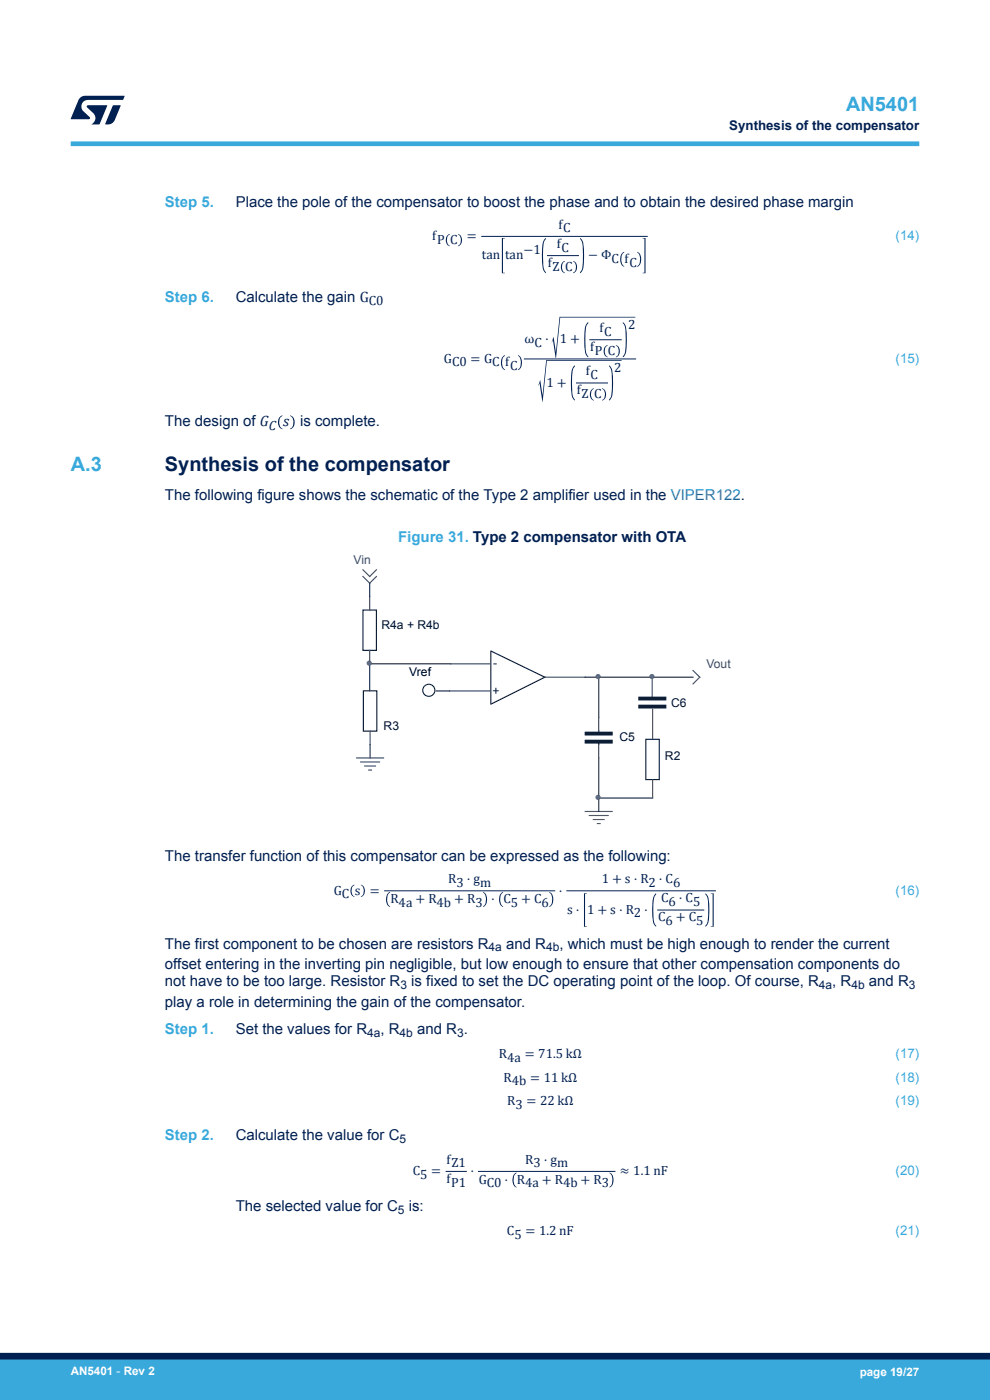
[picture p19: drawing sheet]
<svg xmlns="http://www.w3.org/2000/svg" width="210mm" height="297mm" viewBox="0 0 210 297" stroke-linecap="round" stroke-linejoin="round" font-family="sans-serif">
<defs><g id="words">
<g font-size="4.2" fill="#39a9dc">
<text x="179.5" y="23.5">AN5401</text>
<text x="15" y="100">A.3</text>
</g>
<text font-size="4.2" fill="#002052" x="35" y="100">Synthesis of the compensator</text>
<g font-size="3.2" fill="#39a9dc">
<text x="35" y="43.8">Step 5.</text>
<text x="35" y="64">Step 6.</text>
<text x="84.4" y="114.9">Figure 31. Type 2 compensator with OTA</text>
<text x="35" y="219.3">Step 1.</text>
<text x="35" y="241.7">Step 2.</text>
</g>
<g font-size="3.2" fill="#002052">
<text x="50" y="43.8">Place the pole of the compensator to boost the phase and to obtain the desired phase margin</text>
<text x="50" y="64">Calculate the gain G</text>
<text x="35" y="90.5">The design of G</text>
<text x="35" y="106.1">The following figure shows the schematic of the Type 2 amplifier used in the VIPER122.</text>
<text x="35" y="182.7">The transfer function of this compensator can be expressed as the following:</text>
<text x="35" y="201.2">The first component to be chosen are resistors R</text>
<text x="107.4" y="201.2">and R</text>
<text x="118.7" y="201.2">, which must be high enough to render the current</text>
<text x="35" y="205.5">offset entering in the inverting pin negligible, but low enough to ensure that other compensation components do</text>
<text x="35" y="209.3">not have to be too large. Resistor R</text>
<text x="87.2" y="209.3">is fixed to set the DC operating point of the loop. Of course, R</text>
<text x="176.5" y="209.3">, R</text>
<text x="184.3" y="209.3">and R</text>
<text x="35" y="213.5">play a role in determining the gain of the compensator.</text>
<text x="50" y="219.3">Set the values for R</text>
<text x="80.7" y="219.3">, R</text>
<text x="88.5" y="219.3">and R .</text>
<text x="50" y="241.7">Calculate the value for C</text>
<text x="50" y="256.9">The selected value for C</text>
<text x="86.7" y="256.9">is:</text>
</g>
<g font-size="2.8" fill="#002052">
<text x="154.7" y="27.5">Synthesis of the compensator</text>
<text x="91.7" y="50.9">f</text>
<text x="92.7" y="51.7">P C</text>
<text x="99" y="50.9">=</text>
<text x="111" y="53.8">−1</text>
<text x="118.1" y="52.6">f</text>
<text x="118.4" y="48.5">f</text>
<text x="119.1" y="53.4">C</text>
<text x="119.5" y="49.3">C</text>
<text x="102.2" y="55">tan</text>
<text x="107.1" y="55">tan</text>
<text x="116.2" y="56.7">f</text>
<text x="117.2" y="57.4">Z C</text>
<text x="124.8" y="55">− Φ</text>
<text x="129.7" y="55.8">C f</text>
<text x="133.5" y="56.6">C</text>
<text x="78.2" y="64.8">C0</text>
<text x="127.1" y="70.4">f</text>
<text x="128.2" y="71.2">C</text>
<text x="133.2" y="69.8">2</text>
<text x="94.2" y="76.9">G</text>
<text x="95.9" y="77.7">C0</text>
<text x="99.8" y="76.9">= G</text>
<text x="104.4" y="77.7">C f</text>
<text x="111.3" y="72.9">ω</text>
<text x="113.4" y="73.6">C</text>
<text x="115.6" y="72.9">⋅</text>
<text x="118.8" y="72.9">1 +</text>
<text x="125.2" y="74.5">f</text>
<text x="126.2" y="75.3">P C</text>
<text x="108.2" y="78.5">C</text>
<text x="115.9" y="82">1 +</text>
<text x="122.3" y="83.7">f</text>
<text x="124.3" y="79.6">f</text>
<text x="125.3" y="80.4">C</text>
<text x="130.3" y="79">2</text>
<text x="123.4" y="84.5">Z C</text>
<text x="57" y="91.3">C s is complete.</text>
<text x="70.8" y="189.8">G</text>
<text x="72.5" y="190.6">C</text>
<text x="75.3" y="189.8">s =</text>
<text x="82.8" y="191.6">R</text>
<text x="88.1" y="191.6">+ R</text>
<text x="95.1" y="187.3">R</text>
<text x="96.3" y="191.6">+ R</text>
<text x="96.8" y="188.1">3</text>
<text x="99" y="187.3">⋅ g</text>
<text x="101.8" y="188.1">m</text>
<text x="104.2" y="191.6">⋅ C</text>
<text x="110.6" y="191.6">+ C</text>
<text x="118.6" y="189.8">⋅</text>
<text x="127.7" y="187.3">1 + s ⋅ R</text>
<text x="137.6" y="188.1">2</text>
<text x="139.8" y="187.3">⋅ C</text>
<text x="140.2" y="191.4">C</text>
<text x="142.8" y="188.1">6</text>
<text x="144" y="191.4">⋅ C</text>
<text x="84.6" y="192.4">4a</text>
<text x="92.6" y="192.4">4b</text>
<text x="100.8" y="192.4">3</text>
<text x="108.4" y="192.4">5</text>
<text x="114.9" y="192.4">6</text>
<text x="120.3" y="193.8">s ⋅</text>
<text x="124.5" y="193.8">1 + s ⋅ R</text>
<text x="134.5" y="194.6">2</text>
<text x="136.7" y="193.8">⋅</text>
<text x="139.6" y="195.5">C</text>
<text x="141.2" y="196.3">6</text>
<text x="141.8" y="192.2">6</text>
<text x="143.4" y="195.5">+ C</text>
<text x="147" y="192.2">5</text>
<text x="147.7" y="196.3">5</text>
<text x="105.8" y="224.5">R</text>
<text x="107.6" y="225.3">4a</text>
<text x="111.3" y="224.5">= 71.5 kΩ</text>
<text x="106.8" y="229.4">R</text>
<text x="108.6" y="230.2">4b</text>
<text x="112.5" y="229.4">= 11 kΩ</text>
<text x="107.6" y="234.4">R</text>
<text x="109.3" y="235.2">3</text>
<text x="111.7" y="234.4">= 22 kΩ</text>
<text x="87.5" y="249.3">C</text>
<text x="89.1" y="250.1">5</text>
<text x="91.5" y="249.3">=</text>
<text x="94.7" y="250.9">f</text>
<text x="94.7" y="246.9">f</text>
<text x="95.7" y="251.7">P1</text>
<text x="95.7" y="247.6">Z1</text>
<text x="99.8" y="249.3">⋅</text>
<text x="101.5" y="251.1">G</text>
<text x="103.3" y="251.9">C0</text>
<text x="107" y="251.1">⋅ R</text>
<text x="111.4" y="251.9">4a</text>
<text x="111.4" y="246.9">R</text>
<text x="113.2" y="247.6">3</text>
<text x="114.9" y="251.1">+ R</text>
<text x="115.4" y="246.9">⋅ g</text>
<text x="118.2" y="247.6">m</text>
<text x="119.4" y="251.9">4b</text>
<text x="123.2" y="251.1">+ R</text>
<text x="127.7" y="251.9">3</text>
<text x="131.5" y="249.3">≈ 1.1 nF</text>
<text x="107.5" y="262">C</text>
<text x="109.1" y="262.8">5</text>
<text x="111.5" y="262">= 1.2 nF</text>
</g>
<g font-size="2.8" fill="#39a9dc">
<text x="190" y="50.9">(14)</text>
<text x="190" y="76.9">(15)</text>
<text x="190" y="189.8">(16)</text>
<text x="190" y="224.5">(17)</text>
<text x="190" y="229.4">(18)</text>
<text x="190" y="234.4">(19)</text>
<text x="190" y="249.3">(20)</text>
<text x="190" y="262">(21)</text>
</g>
<g font-size="2.6" fill="#4c4c4c">
<text x="75" y="119.7">Vin</text>
<text x="149.9" y="141.7">Vout</text>
</g>
<g font-size="2.6" fill="#121212">
<text x="80.9" y="133.5">R4a + R4b</text>
<text x="81.4" y="154.8">R3</text>
<text x="141.1" y="161.2">R2</text>
</g>
<text font-size="2.6" x="86.8" y="143.5">Vref</text>
<g font-size="2.6" fill="#1d1d1d">
<text x="104.6" y="141.4">-</text>
<text x="104.5" y="147.4">+</text>
</g>
<g font-size="2.6" fill="#0f0f0f">
<text x="142.4" y="150">C6</text>
<text x="131.4" y="157.3">C5</text>
</g>
<g font-size="2.5" fill="#002052">
<text x="103.6" y="201.9">4a</text>
<text x="115.8" y="201.9">4b</text>
<text x="84.9" y="209.9">3</text>
<text x="173.7" y="209.9">4a</text>
<text x="180.6" y="209.9">4b</text>
<text x="192.8" y="209.9">3</text>
<text x="77.9" y="220">4a</text>
<text x="84.8" y="220">4b</text>
<text x="96.9" y="220">3</text>
<text x="84.8" y="242.4">5</text>
<text x="84.4" y="257.5">5</text>
</g>
<g font-size="2.5" fill="#fff">
<text x="15" y="291.6">AN5401 - Rev 2</text>
<text x="182.4" y="291.9">page 19/27</text>
</g>
</g></defs>
<g fill="#002052">
<path d="M94.8 50l.6-.4v.1a1.59 1.59 0 0 0 0 2.5 1.49 1.49 0 0 1-.6-2.2z"/>
<path d="M97.2 49.6a1.44 1.44 0 0 1 .8 1.3 1.44 1.44 0 0 1-.8 1.3 1.74 1.74 0 0 0 0-2.6z"/>
</g>
<path d="M102.1 50.1h35.3" fill="none" stroke="#002052" stroke-width=".21"/>
<g fill="#002052">
<path d="M106.5 50.5h.6l-.4 .1v7.3l.4 .1h-.6z"/>
<path d="M115.5 50.7l.3-.2v.2a2.96 2.96 0 0 0-.6 2.4v1.1a5.4 5.4 0 0 0 .6 3.6v.2a3.1 3.1 0 0 1-.8-2.8l-.1-1.1a5.5 5.5 0 0 1 .6-3.4z"/>
</g>
<path d="M116 54.2h6.8" fill="none" stroke="#002052" stroke-width=".21"/>
<g fill="#002052">
<path d="M119.3 55.7l.5-.4v.2a1.59 1.59 0 0 0 0 2.5 1.49 1.49 0 0 1-.5-2.3z"/>
<path d="M121.6 55.3a1.45 1.45 0 0 1 .8 1.4 1.45 1.45 0 0 1-.8 1.3 1.74 1.74 0 0 0 0-2.7z"/>
<path d="M123.1 50.5a3.1 3.1 0 0 1 .8 2.8v1.1a5.5 5.5 0 0 1-.6 3.3l-.2 .3-.1-.2a3.1 3.1 0 0 0 .6-2.5l.1-1.1a5.1 5.1 0 0 0-.7-3.5z"/>
<path d="M132 53.6l.4-.2v.1a2.02 2.02 0 0 0 0 3v.1a2.01 2.01 0 0 1-.4-3z"/>
<path d="M135.2 53.4a1.94 1.94 0 0 1 0 3.2l-.1-.1a1.99 1.99 0 0 0 0-3z"/>
<path d="M136.3 50.5h.6v7.5h-.6l.4-.1v-7.3z"/>
<path d="M106.8 75.5l.3-.2v.2a2.02 2.02 0 0 0 0 2.9v.1a2.01 2.01 0 0 1-.3-3z"/>
<path d="M109.9 75.3a1.94 1.94 0 0 1 0 3.2v-.1a1.99 1.99 0 0 0-.1-2.9z"/>
</g>
<path d="M111.1 76.2h23.8" fill="none" stroke="#002052" stroke-width=".21"/>
<g fill="#002052">
<path d="M118.7 67.2h16.1v.2h-16l-.9 8.6-.6-3.9-.3 .5 .4-1.2 .5 3.3z"/>
<path d="M124.5 68.6l.3-.3v.2a2.96 2.96 0 0 0-.6 2.5v1a5.4 5.4 0 0 0 .6 3.6v.2a3.1 3.1 0 0 1-.9-2.8v-1.1a5.5 5.5 0 0 1 .6-3.3z"/>
</g>
<path d="M125 72.1h6.9" fill="none" stroke="#002052" stroke-width=".21"/>
<g fill="#002052">
<path d="M128.3 73.6l.6-.4v.1a1.59 1.59 0 0 0 0 2.5 1.49 1.49 0 0 1-.6-2.2z"/>
<path d="M130.6 73.2a1.45 1.45 0 0 1 .9 1.3 1.45 1.45 0 0 1-.9 1.3 1.74 1.74 0 0 0 0-2.6z"/>
<path d="M132.1 68.3a3.1 3.1 0 0 1 .9 2.8v1.1a5.5 5.5 0 0 1-.6 3.4l-.3 .2v-.2a3.1 3.1 0 0 0 .6-2.5v-1.1a5.1 5.1 0 0 0-.6-3.5z"/>
<path d="M115.9 76.4h16v.1h-15.9l-.9 8.6-.7-3.8-.2 .5 .4-1.2 .5 3.3z"/>
<path d="M121.7 77.7l.2-.2 .1 .2a2.96 2.96 0 0 0-.6 2.4l-.1 1.1a5.4 5.4 0 0 0 .7 3.6l-.1 .2a3.1 3.1 0 0 1-.8-2.8v-1.1a5.5 5.5 0 0 1 .6-3.4z"/>
</g>
<path d="M122.2 81.2h6.8" fill="none" stroke="#002052" stroke-width=".21"/>
<g fill="#002052">
<path d="M125.4 82.7l.6-.3v.1a1.59 1.59 0 0 0 0 2.5 1.49 1.49 0 0 1-.6-2.3z"/>
<path d="M127.7 82.4a1.45 1.45 0 0 1 .9 1.3 1.45 1.45 0 0 1-.9 1.3 1.74 1.74 0 0 0 0-2.6z"/>
<path d="M129.2 77.5a3.1 3.1 0 0 1 .8 2.8v1.1a5.5 5.5 0 0 1-.5 3.4l-.3 .2v-.2a3.1 3.1 0 0 0 .6-2.5v-1.1a5.1 5.1 0 0 0-.6-3.5z"/>
<path d="M59.3 88.5l.6-.4v.1a1.65 1.65 0 0 0 0 2.7v.2a1.69 1.69 0 0 1-.6-2.6z"/>
<path d="M61.6 88.1a1.63 1.63 0 0 1 .9 1.5 1.63 1.63 0 0 1-.9 1.5l-.1-.2a1.65 1.65 0 0 0 0-2.7z"/>
</g>
<path d="M78.4 123.7v2.9M78.4 140.8v5.7M78.5 140.8h17.1M78.5 157.9v2.9M92.5 146.6h2.9M138.4 143.7h-11.4v8.5M127 160.8v11.3" fill="none" stroke="#2e2e2e" stroke-width=".24"/>
<path d="M77 129.4h2.8v8.6h-2.8zM104.1 138.3v11M104.2 138.1l11.4 5.6-11.3 5.6M77.1 146.6h2.8v8.5h-2.8z" fill="none" stroke="#1d1d1d" stroke-width=".24"/>
<path d="M77 120.9l1.4 1.4 1.4-1.4M78.4 126.6v2.8M78.4 138v2.8M79.8 122.3l-1.4 1.4-1.4-1.4M78.5 155.1v2.8M95.4 146.6h8.6M95.6 140.8h8.4M115.6 143.7h8.5M124.1 172.1h5.8M125 173h4M125.9 173.9h2.2M126.7 174.7h.6" fill="none" stroke="#4c4c4c" stroke-width=".24"/>
<circle cx="91" cy="146.4" r="1.28" fill="none" stroke="#262626" stroke-width=".24"/>
<path d="M124.1 155.3h5.8v.6h-5.8z" fill-rule="evenodd" fill="#1d1d1d"/>
<path d="M124.1 155.3h5.8v.6h-5.8z" fill="none" stroke="#1d1d1d" stroke-width=".24"/>
<path d="M124.1 157.1h5.8v.5h-5.8z" fill-rule="evenodd" fill="#1d1d1d"/>
<path d="M124.1 157.1h5.8v.5h-5.8zM127 155.1v.5M127 157.3v.6M137 156.8h2.8v8.6h-2.8z" fill="none" stroke="#1d1d1d" stroke-width=".24"/>
<path d="M127 152.2v2.9M127 157.9v2.9M138.3 143.7v4.1M138.4 150.5v6.2" fill="none" stroke="#4c4c4c" stroke-width=".24"/>
<path d="M124.1 143.7h2.9" fill="none" stroke="#2e2e2e" stroke-width=".24"/>
<circle cx="126.9" cy="143.5" r=".43" fill="#696969"/>
<circle cx="126.9" cy="143.5" r=".43" fill="none" stroke="#696969" stroke-width=".24"/>
<path d="M127 169.3h11.4" fill="none" stroke="#2e2e2e" stroke-width=".24"/>
<circle cx="126.9" cy="169.2" r=".43" fill="#696969"/>
<circle cx="126.9" cy="169.2" r=".43" fill="none" stroke="#696969" stroke-width=".24"/>
<path d="M135.5 147.9h5.7v.6h-5.7z" fill-rule="evenodd" fill="#1d1d1d"/>
<path d="M135.5 147.9h5.7v.6h-5.7z" fill="none" stroke="#1d1d1d" stroke-width=".24"/>
<path d="M135.5 149.6h5.7v.6h-5.7z" fill-rule="evenodd" fill="#1d1d1d"/>
<path d="M135.5 149.6h5.7v.6h-5.7z" fill="none" stroke="#1d1d1d" stroke-width=".24"/>
<path d="M138.4 165.4v3.9" fill="none" stroke="#4c4c4c" stroke-width=".24"/>
<path d="M138.4 143.7h8.6" fill="none" stroke="#2e2e2e" stroke-width=".24"/>
<circle cx="138.3" cy="143.5" r=".43" fill="#696969"/>
<circle cx="138.3" cy="143.5" r=".43" fill="none" stroke="#696969" stroke-width=".24"/>
<path d="M147 142.2l1.4 1.5-1.4 1.4M75.6 160.8h5.8M76.5 161.7h4M77.4 162.5h2.2M78.2 163.4h.6" fill="none" stroke="#4c4c4c" stroke-width=".24"/>
<circle cx="78.3" cy="140.7" r=".43" fill="#696969"/>
<circle cx="78.3" cy="140.7" r=".43" fill="none" stroke="#696969" stroke-width=".24"/>
<g fill="#002052">
<path d="M74.6 188l.6-.3v.1a1.59 1.59 0 0 0 0 2.5 1.49 1.49 0 0 1-.6-2.3z"/>
<path d="M76.6 187.7a1.45 1.45 0 0 1 .8 1.3 1.45 1.45 0 0 1-.8 1.3 1.74 1.74 0 0 0 0-2.6z"/>
</g>
<path d="M81.5 189h36.3" fill="none" stroke="#002052" stroke-width=".21"/>
<g fill="#002052">
<path d="M82.4 189.4l.3-.2 .1 .1a2.02 2.02 0 0 0 0 3l-.1 .1a2.01 2.01 0 0 1-.3-3z"/>
<path d="M102.5 189.2a1.94 1.94 0 0 1 0 3.2v-.1a1.99 1.99 0 0 0-.1-3z"/>
<path d="M106.4 189.4l.3-.2v.1a2.02 2.02 0 0 0 0 3v.1a2.01 2.01 0 0 1-.3-3z"/>
<path d="M116.5 189.2a1.94 1.94 0 0 1 0 3.2v-.1a1.99 1.99 0 0 0 0-3z"/>
</g>
<path d="M120.1 189h31.8" fill="none" stroke="#002052" stroke-width=".21"/>
<g fill="#002052">
<path d="M123.9 189.5h.6l-.4 .1v6.9l.4 .1h-.6z"/>
<path d="M138.9 189.7l.3-.2v.2a2.89 2.89 0 0 0-.6 2.3v1a5.1 5.1 0 0 0 .6 3.4v.2a2.9 2.9 0 0 1-.8-2.5 8.7 8.7 0 0 1 .5-4.4z"/>
</g>
<path d="M139.4 193.1h10" fill="none" stroke="#002052" stroke-width=".21"/>
<g fill="#002052">
<path d="M149.6 189.5a2.92 2.92 0 0 1 .9 2.5 10.7 10.7 0 0 1-.4 4.1l-.5 .5v-.2a3 3 0 0 0 .6-2.4v-1a4.8 4.8 0 0 0-.6-3.3z"/>
<path d="M150.8 189.5h.6v7.1h-.6l.4-.1v-6.9z"/>
</g>
<path d="M94.5 248.5h4.5M101.4 248.5h29.1" fill="none" stroke="#002052" stroke-width=".21"/>
<g fill="#002052">
<path d="M109.2 248.9l.3-.2 .1 .2a2.02 2.02 0 0 0 0 2.9l-.1 .1a2.01 2.01 0 0 1-.3-3z"/>
<path d="M129.3 248.7a1.94 1.94 0 0 1 0 3.2v-.1a1.99 1.99 0 0 0 0-2.9z"/>
</g>
<path d="M15 30.5h180" fill="none" stroke="#39a9dc" stroke-width="1"/>
<g fill="#001e41">
<path d="M17.1 20.7l.9-.4 8.4 .1-.3 .8h-7.4a1.4 1.4 0 0 0-1.3 .8 1.4 1.4 0 0 0 .2 1.5l1.4 1.3v.4l-4 .1 1.6-4.1z"/>
<path d="M24 22.4h1.6l-1.3 3.1a1.54 1.54 0 0 1-1.4 .9l-.6-.1z"/>
<path d="M18.5 22.4h4.2l-1.6 4h-1.7a1.48 1.48 0 0 0 .4-2.4l-1.3-1.2z"/>
</g>
<g fill="#39a9dc">
<path d="M0 288.4h210v8.6h-210z" fill-rule="evenodd"/>
<path d="M-.1 288.4h210.2v4.4h-210.2z" fill-rule="evenodd"/>
</g>
<path d="M0 287.7h210" fill="none" stroke="#002052" stroke-width="1.4"/>
<use href="#words"/>
</svg>
